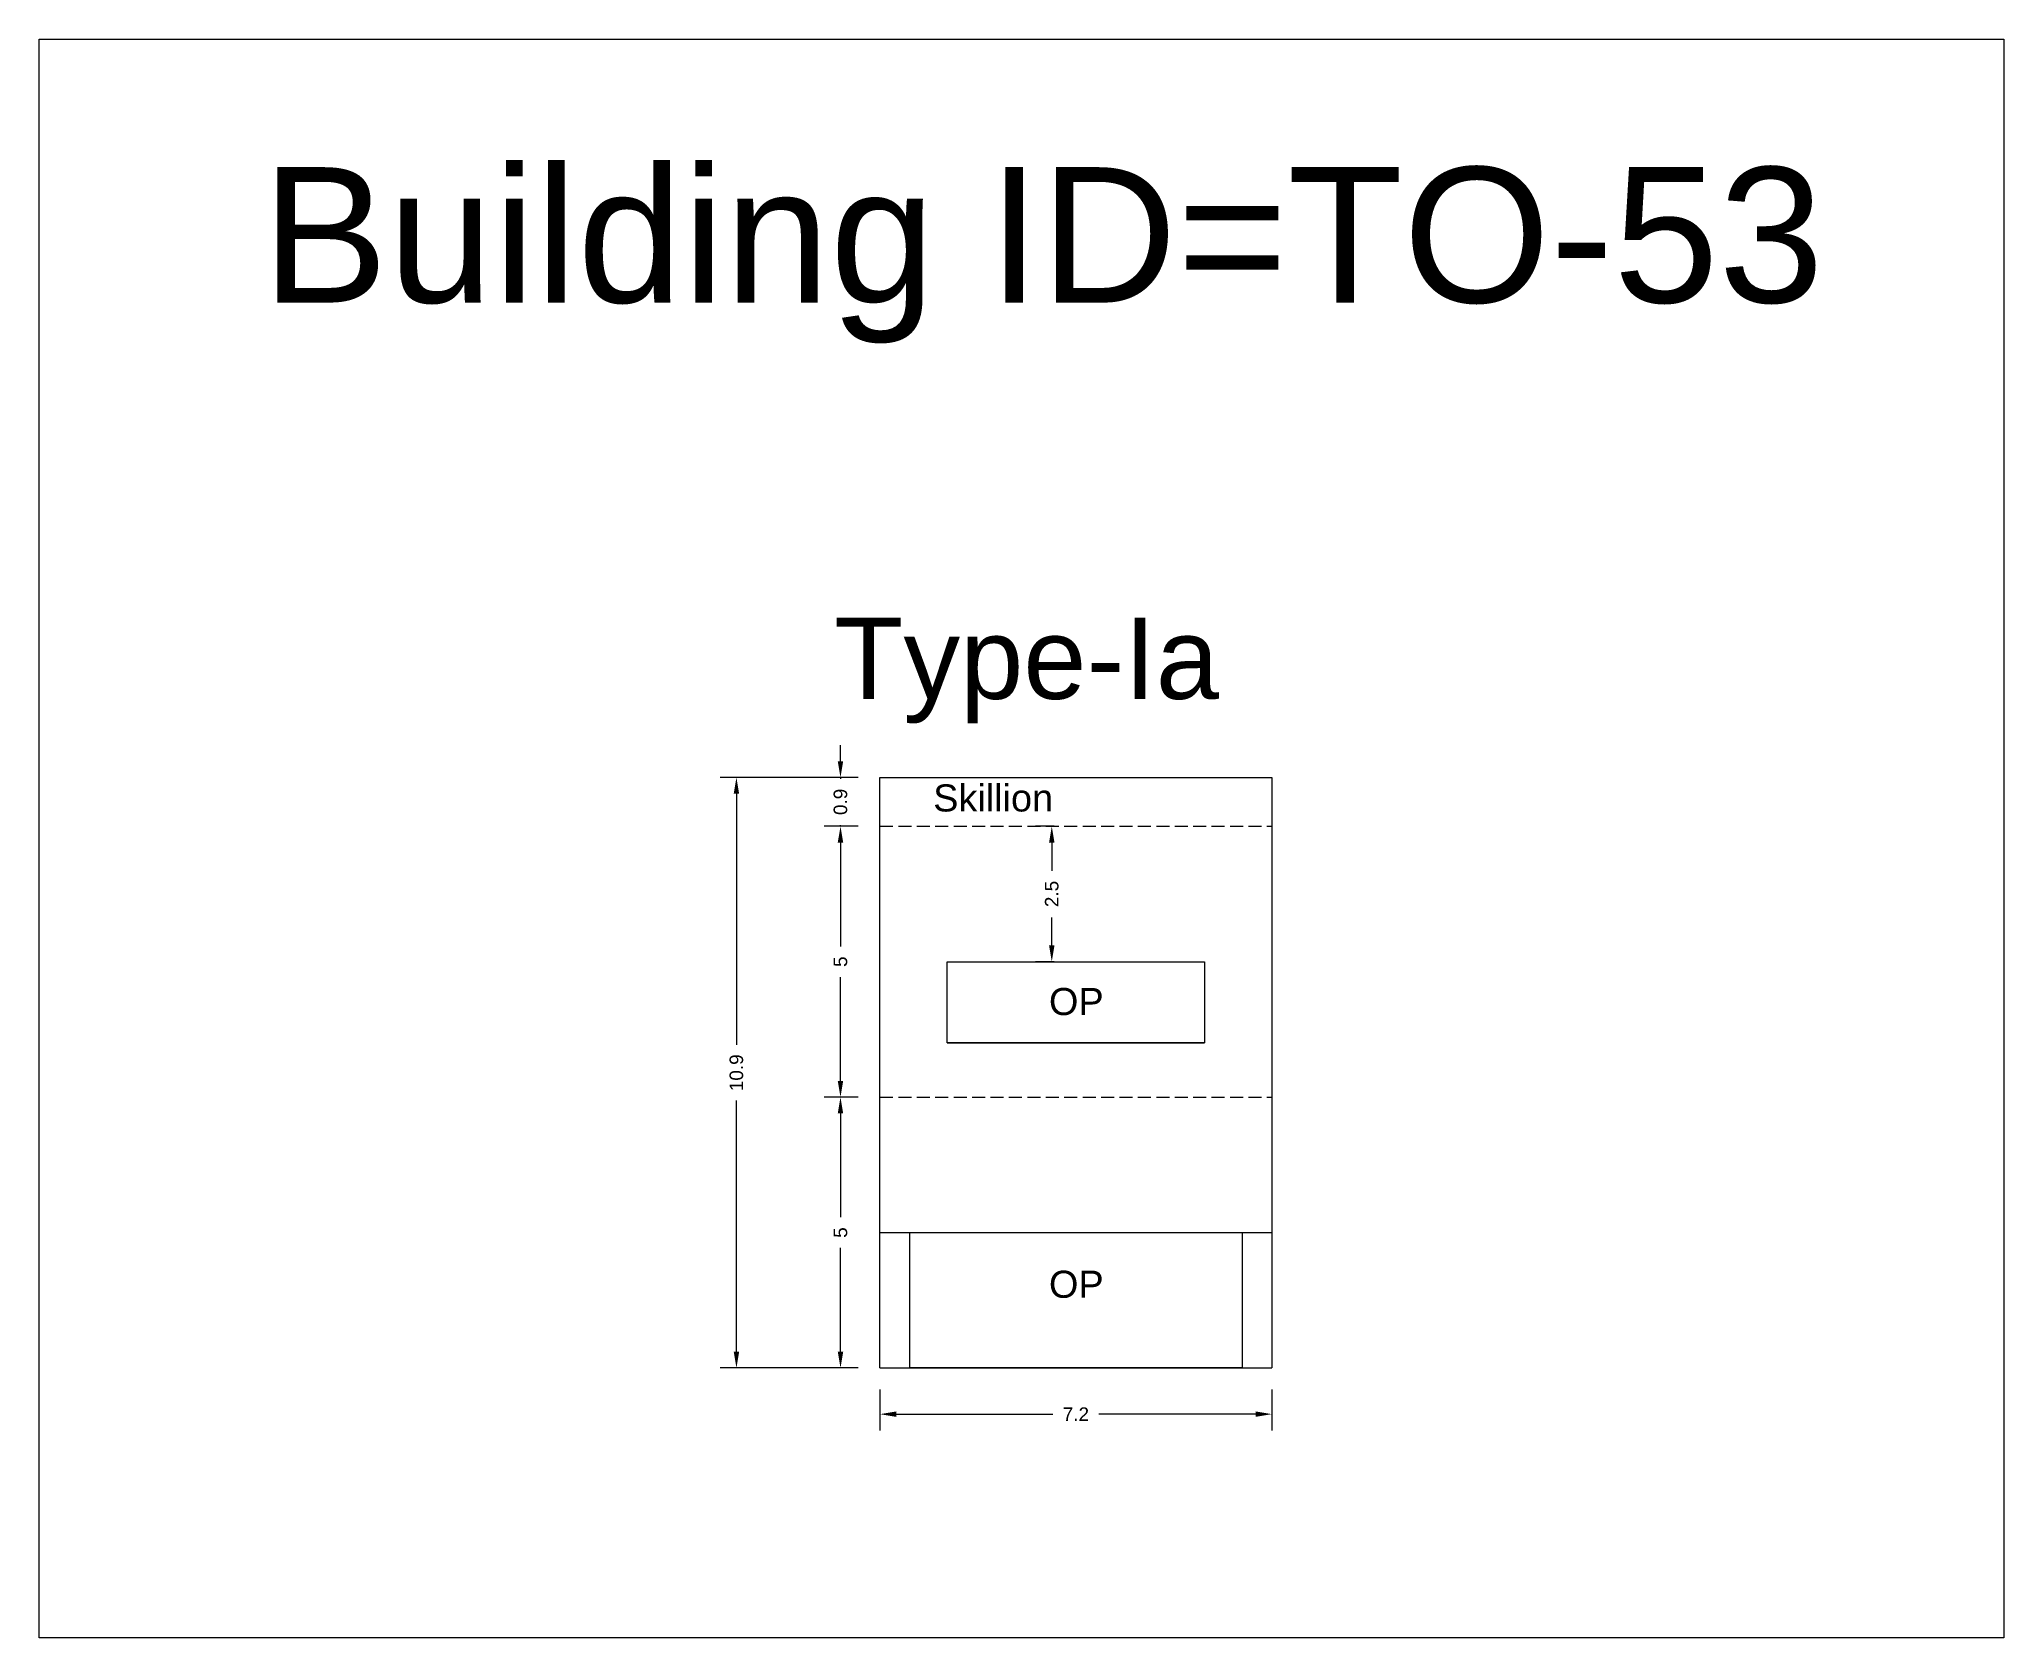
# Model space of a CAD drawing. Header units: metres. Extents: x 3416649 to 3417130, y -6713042 to -6712690.
# Drawn here: x 3416745.31 to 3416781.56, y -6712954.68 to -6712925.17 of the extents above; entities that cross this region are included whole.
import ezdxf

# ---------------------------------------------------------------- set-up
doc = ezdxf.new("R2010")
doc.units = ezdxf.units.M
doc.linetypes.add('ACAD_ISO02W100', pattern=[15, 12, -3])
doc.layers.add('Dotted', color=7, linetype='ACAD_ISO02W100', plot=False)
doc.styles.get("Standard").update_dxf_attribs({"font": 'arial.ttf'})
doc.dimstyles.new('ISO-25', dxfattribs={"dimtxt": 0.25, "dimasz": 0.3, "dimexe": 0.3, "dimexo": 0.4, "dimgap": 0.2, "dimtad": 0, "dimdec": 1, "dimdsep": 46, "dimtxsty": 'Standard', "dimcen": 2.5, "dimadec": 0, "dimazin": 0, "dimtfac": 1, "dimtdec": 1, "dimtmove": 0, "dimatfit": 3, "dimfxl": 1, "dimarcsym": 0})

# ---------------------------------------------------------------- blocks, each defined once
blk = doc.blocks.new('*D425')
at = {"color": 0, "lineweight": -2, "transparency": 16777216}
for p, q in [((3416760.425, -6712939.697), (3416759.796, -6712939.697)), ((3416760.096, -6712939.997), (3416760.096, -6712941.914)), ((3416760.096, -6712944.397), (3416760.096, -6712942.48)), ((3416760.425, -6712944.697), (3416759.796, -6712944.697))]:
    blk.add_line(p, q, dxfattribs=at)
at = {"color": 0, "transparency": 16777216}
for points in [[(3416760.046, -6712939.997), (3416760.146, -6712939.997), (3416760.096, -6712939.697)], [(3416760.046, -6712944.397), (3416760.146, -6712944.397), (3416760.096, -6712944.697)]]:
    blk.add_solid(points, dxfattribs=at)
at = {"layer": 'Defpoints', "color": 0, "transparency": 16777216}
for p in [(3416760.096, -6712939.697), (3416760.825, -6712939.697), (3416760.825, -6712944.697)]:
    blk.add_point(p, dxfattribs=at)
at = {"color": 0, "transparency": 16777216, "insert": (3416760.096, -6712942.197), "char_height": 0.25, "attachment_point": 5, "rotation": 90}
blk.add_mtext('5', dxfattribs=at)
blk = doc.blocks.new('*D426')
at = {"color": 0, "lineweight": -2, "transparency": 16777216}
for p, q in [((3416764.04, -6712939.697), (3416763.695, -6712939.697)), ((3416763.995, -6712939.997), (3416763.995, -6712940.517)), ((3416763.995, -6712941.897), (3416763.995, -6712941.378)), ((3416764.04, -6712942.197), (3416763.695, -6712942.197))]:
    blk.add_line(p, q, dxfattribs=at)
at = {"color": 0, "transparency": 16777216}
for points in [[(3416763.945, -6712939.997), (3416764.045, -6712939.997), (3416763.995, -6712939.697)], [(3416763.945, -6712941.897), (3416764.045, -6712941.897), (3416763.995, -6712942.197)]]:
    blk.add_solid(points, dxfattribs=at)
at = {"layer": 'Defpoints', "color": 0, "transparency": 16777216}
for p in [(3416763.995, -6712939.697), (3416764.44, -6712939.697), (3416764.44, -6712942.197)]:
    blk.add_point(p, dxfattribs=at)
at = {"color": 0, "transparency": 16777216, "insert": (3416763.995, -6712940.947), "char_height": 0.25, "attachment_point": 5, "rotation": 90}
blk.add_mtext('2.5', dxfattribs=at)
blk = doc.blocks.new('*D427')
at = {"color": 0, "lineweight": -2, "transparency": 16777216}
for p, q in [((3416760.425, -6712944.697), (3416759.796, -6712944.697)), ((3416760.096, -6712944.997), (3416760.096, -6712946.914)), ((3416760.096, -6712949.397), (3416760.096, -6712947.48)), ((3416760.425, -6712949.697), (3416759.796, -6712949.697))]:
    blk.add_line(p, q, dxfattribs=at)
at = {"color": 0, "transparency": 16777216}
for points in [[(3416760.046, -6712944.997), (3416760.146, -6712944.997), (3416760.096, -6712944.697)], [(3416760.046, -6712949.397), (3416760.146, -6712949.397), (3416760.096, -6712949.697)]]:
    blk.add_solid(points, dxfattribs=at)
at = {"layer": 'Defpoints', "color": 0, "transparency": 16777216}
for p in [(3416760.096, -6712944.697), (3416760.825, -6712944.697), (3416760.825, -6712949.697)]:
    blk.add_point(p, dxfattribs=at)
at = {"color": 0, "transparency": 16777216, "insert": (3416760.096, -6712947.197), "char_height": 0.25, "attachment_point": 5, "rotation": 90}
blk.add_mtext('5', dxfattribs=at)
blk = doc.blocks.new('*D428')
at = {"color": 0, "lineweight": -2, "transparency": 16777216}
for p, q in [((3416760.096, -6712938.497), (3416760.096, -6712938.197)), ((3416760.425, -6712938.797), (3416759.796, -6712938.797)), ((3416760.096, -6712938.797), (3416760.096, -6712938.82)), ((3416760.425, -6712939.697), (3416759.796, -6712939.697)), ((3416760.096, -6712939.697), (3416760.096, -6712939.675)), ((3416760.096, -6712939.997), (3416760.096, -6712940.297))]:
    blk.add_line(p, q, dxfattribs=at)
at = {"color": 0, "transparency": 16777216}
for points in [[(3416760.046, -6712938.497), (3416760.146, -6712938.497), (3416760.096, -6712938.797)], [(3416760.046, -6712939.997), (3416760.146, -6712939.997), (3416760.096, -6712939.697)]]:
    blk.add_solid(points, dxfattribs=at)
at = {"layer": 'Defpoints', "color": 0, "transparency": 16777216}
for p in [(3416760.096, -6712938.797), (3416760.825, -6712938.797), (3416760.825, -6712939.697)]:
    blk.add_point(p, dxfattribs=at)
at = {"color": 0, "transparency": 16777216, "insert": (3416760.096, -6712939.247), "char_height": 0.25, "attachment_point": 5, "rotation": 90}
blk.add_mtext('0.9', dxfattribs=at)
blk = doc.blocks.new('*D429')
at = {"color": 0, "lineweight": -2, "transparency": 16777216}
for p, q in [((3416760.425, -6712938.797), (3416757.876, -6712938.797)), ((3416758.176, -6712939.097), (3416758.176, -6712943.734)), ((3416758.176, -6712949.397), (3416758.176, -6712944.761)), ((3416760.425, -6712949.697), (3416757.876, -6712949.697))]:
    blk.add_line(p, q, dxfattribs=at)
at = {"color": 0, "transparency": 16777216}
for points in [[(3416758.126, -6712939.097), (3416758.226, -6712939.097), (3416758.176, -6712938.797)], [(3416758.126, -6712949.397), (3416758.226, -6712949.397), (3416758.176, -6712949.697)]]:
    blk.add_solid(points, dxfattribs=at)
at = {"layer": 'Defpoints', "color": 0, "transparency": 16777216}
for p in [(3416758.176, -6712938.797), (3416760.825, -6712938.797), (3416760.825, -6712949.697)]:
    blk.add_point(p, dxfattribs=at)
at = {"color": 0, "transparency": 16777216, "insert": (3416758.176, -6712944.247), "char_height": 0.25, "attachment_point": 5, "rotation": 90}
blk.add_mtext('10.9', dxfattribs=at)
blk = doc.blocks.new('*D430')
at = {"color": 0, "lineweight": -2, "transparency": 16777216}
for p, q in [((3416760.825, -6712950.097), (3416760.825, -6712950.849)), ((3416768.055, -6712950.097), (3416768.055, -6712950.849)), ((3416761.125, -6712950.549), (3416764.015, -6712950.549)), ((3416767.755, -6712950.549), (3416764.865, -6712950.549))]:
    blk.add_line(p, q, dxfattribs=at)
at = {"color": 0, "transparency": 16777216}
for points in [[(3416761.125, -6712950.499), (3416761.125, -6712950.599), (3416760.825, -6712950.549)], [(3416767.755, -6712950.499), (3416767.755, -6712950.599), (3416768.055, -6712950.549)]]:
    blk.add_solid(points, dxfattribs=at)
at = {"layer": 'Defpoints', "color": 0, "transparency": 16777216}
for p in [(3416760.825, -6712949.697), (3416768.055, -6712949.697), (3416768.055, -6712950.549)]:
    blk.add_point(p, dxfattribs=at)
at = {"color": 0, "transparency": 16777216, "insert": (3416764.44, -6712950.549), "char_height": 0.25, "attachment_point": 5}
blk.add_mtext('7.2', dxfattribs=at)

msp = doc.modelspace()

# ---------------------------------------------------------------- linework, layer by layer
for points in [[(3416745.312, -6712925.169), (3416781.56, -6712925.169), (3416781.56, -6712954.676), (3416745.312, -6712954.676)], [(3416762.065, -6712942.197), (3416766.815, -6712942.197), (3416766.815, -6712943.697), (3416762.065, -6712943.697)], [(3416761.375, -6712947.197), (3416767.505, -6712947.197), (3416767.505, -6712949.697), (3416761.375, -6712949.697)]]:
    msp.add_lwpolyline(points, close=True)
for points in [[(3416760.825, -6712938.797), (3416768.055, -6712938.797)], [(3416760.825, -6712949.697), (3416760.825, -6712938.797)], [(3416768.055, -6712938.797), (3416768.055, -6712949.697)], [(3416762.065, -6712942.197), (3416766.815, -6712942.197)], [(3416762.065, -6712943.697), (3416762.065, -6712942.197)], [(3416766.815, -6712942.197), (3416766.815, -6712943.697)], [(3416762.065, -6712943.697), (3416766.815, -6712943.697)], [(3416760.825, -6712947.197), (3416768.055, -6712947.197)], [(3416761.375, -6712949.697), (3416761.375, -6712947.197)], [(3416767.505, -6712947.197), (3416767.505, -6712949.697)], [(3416760.825, -6712949.697), (3416768.055, -6712949.697)]]:
    msp.add_lwpolyline(points)
at = {"layer": 'Dotted', "ltscale": 0.02}
for points in [[(3416760.825, -6712939.697), (3416768.055, -6712939.697)], [(3416760.825, -6712944.697), (3416768.055, -6712944.697)]]:
    msp.add_lwpolyline(points, dxfattribs=at)

# ---------------------------------------------------------------- texts
for s, width, heights, insert, char_height, attachment_point in [('Building ID=TO-53', 67.86454, [0.517], (3416749.418, -6712927.53), 2.5, 1), ('Type-Ia ', 9.99112, [0.517], (3416759.977, -6712935.846), 1.5, 1), ('Skillion', 67.86454, [0], (3416764.019, -6712938.924), 0.5, 3), ('OP', 67.86454, [0], (3416763.943, -6712942.682), 0.5, 1), ('OP', 67.86454, [0], (3416763.943, -6712947.901), 0.5, 1)]:
    msp.add_mtext_dynamic_manual_height_columns(s, width=width, gutter_width=12.5, heights=heights, dxfattribs=dict(insert=insert, char_height=char_height, attachment_point=attachment_point))

# ---------------------------------------------------------------- dimensions: what is measured, and where the dimension line sits
for base, p1, p2, picture, middle in [((3416760.096, -6712938.797), (3416760.825, -6712939.697), (3416760.825, -6712938.797), '*D428', (3416760.096, -6712939.247)), ((3416758.176, -6712938.797), (3416760.825, -6712949.697), (3416760.825, -6712938.797), '*D429', (3416758.176, -6712944.247)), ((3416760.096, -6712939.697), (3416760.825, -6712944.697), (3416760.825, -6712939.697), '*D425', (3416760.096, -6712942.197)), ((3416763.995, -6712939.697), (3416764.44, -6712942.197), (3416764.44, -6712939.697), '*D426', (3416763.995, -6712940.947)), ((3416760.096, -6712944.697), (3416760.825, -6712949.697), (3416760.825, -6712944.697), '*D427', (3416760.096, -6712947.197))]:
    dim = msp.add_linear_dim(base=base, p1=p1, p2=p2, angle=90, dimstyle='ISO-25')
    dim.commit()
    dim.dimension.update_dxf_attribs({"geometry": picture, "text_midpoint": middle})
dim = msp.add_linear_dim(base=(3416768.055, -6712950.549), p1=(3416760.825, -6712949.697), p2=(3416768.055, -6712949.697), dimstyle='ISO-25')
dim.commit()
dim.dimension.update_dxf_attribs({"geometry": '*D430', "text_midpoint": (3416764.44, -6712950.549)})

doc.saveas('drawing.dxf')
